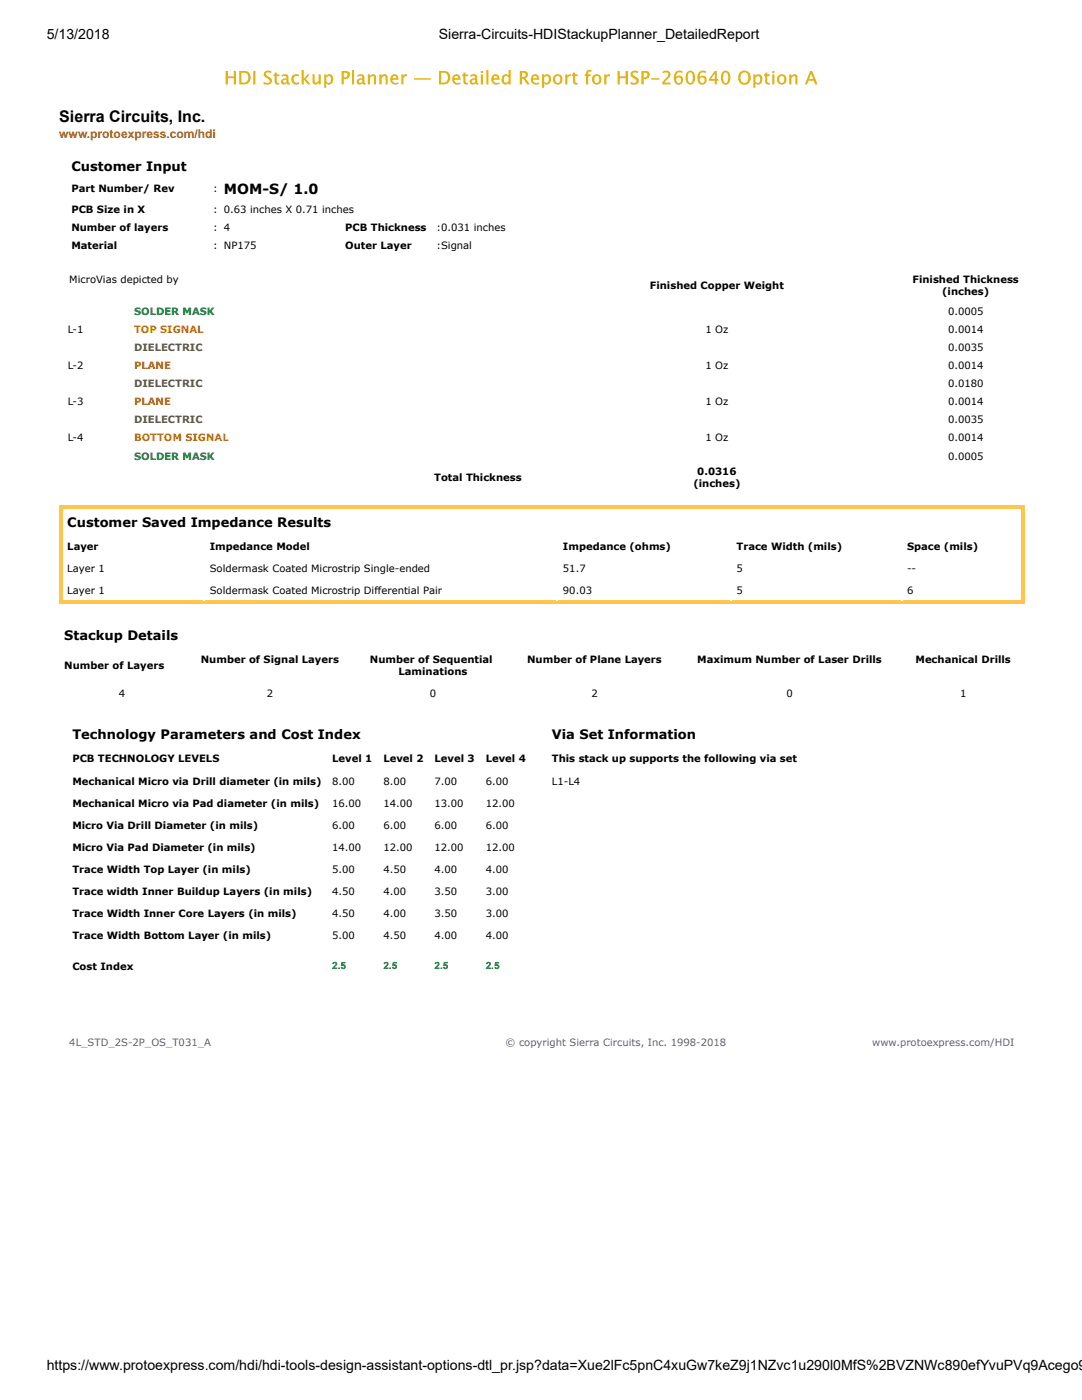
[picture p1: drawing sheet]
<svg xmlns="http://www.w3.org/2000/svg" width="216mm" height="279mm" viewBox="0 0 216 279" stroke-linecap="round" stroke-linejoin="round" font-family="sans-serif">
<defs><g id="words">
<text font-size="3.6" fill="#e1b607" x="44.7" y="16.8">HDI Stackup Planner — Detailed Report for HSP-260640 Option A</text>
<text font-size="3.2" x="11.8" y="24.4">Sierra Circuits, Inc.</text>
<g font-size="2.8">
<text x="9.3" y="7.8">5/13/2018</text>
<text x="87.6" y="7.8">Sierra-Circuits-HDIStackupPlanner_DetailedReport</text>
<text x="44.7" y="38.7">MOM-S/ 1.0</text>
<text x="9.3" y="273.4">https://www.protoexpress.com/hdi/hdi-tools-design-assistant-options-dtl_pr.jsp?data=Xue2lFc5pnC4xuGw7keZ9j1NZvc1u290l0MfS%2BVZNWc890efYvuPVq9Acego9</text>
</g>
<g font-size="2.6">
<text x="14.2" y="34.1">Customer Input</text>
<text x="13.4" y="105.1">Customer Saved Impedance Results</text>
<text x="12.8" y="127.7">Stackup Details</text>
<text x="14.4" y="147.6">Technology Parameters and Cost Index</text>
<text x="110.1" y="147.6">Via Set Information</text>
</g>
<text font-size="2.4" fill="#960" x="11.8" y="27.4">www.protoexpress.com/hdi</text>
<g font-size="2">
<text x="14.2" y="38.3">Part Number/ Rev</text>
<text x="42.5" y="38.3">:</text>
<text x="14.2" y="42.5">PCB Size in X</text>
<text x="14.2" y="46.1">Number of layers</text>
<text x="42.5" y="42.5">:</text>
<text x="42.5" y="46.1">:</text>
<text x="44.7" y="42.5">0.63 inches X 0.71 inches</text>
<text x="44.7" y="46.1">4</text>
<text x="68.9" y="46.1">PCB Thickness</text>
<text x="87.1" y="46.1">:0.031 inches</text>
<text x="14.2" y="49.7">Material</text>
<text x="42.5" y="49.7">:</text>
<text x="44.7" y="49.7">NP175</text>
<text x="68.9" y="49.7">Outer Layer</text>
<text x="87.1" y="49.7">:Signal</text>
<text x="13.8" y="56.5">MicroVias depicted by</text>
<text x="129.7" y="57.7">Finished Copper Weight</text>
<text x="182.1" y="56.5">Finished Thickness</text>
<text x="188" y="58.9">(inches)</text>
<text x="189.2" y="62.9">0.0005</text>
<text x="13.5" y="66.5">L-1</text>
<text x="140.8" y="66.5">1 Oz</text>
<text x="189.2" y="66.5">0.0014</text>
<text x="189.2" y="70.1">0.0035</text>
<text x="13.5" y="73.7">L-2</text>
<text x="140.8" y="73.7">1 Oz</text>
<text x="189.2" y="73.7">0.0014</text>
<text x="189.2" y="77.3">0.0180</text>
<text x="13.5" y="80.9">L-3</text>
<text x="140.8" y="80.9">1 Oz</text>
<text x="189.2" y="80.9">0.0014</text>
<text x="13.5" y="88.1">L-4</text>
<text x="140.8" y="88.1">1 Oz</text>
<text x="189.2" y="84.5">0.0035</text>
<text x="189.2" y="88.1">0.0014</text>
<text x="86.6" y="95.9">Total Thickness</text>
<text x="139.1" y="94.7">0.0316</text>
<text x="189.2" y="91.7">0.0005</text>
<text x="138.4" y="97.1">(inches)</text>
<text x="13.4" y="109.7">Layer</text>
<text x="41.9" y="109.7">Impedance Model</text>
<text x="112.3" y="109.7">Impedance (ohms)</text>
<text x="147" y="109.7">Trace Width (mils)</text>
<text x="181" y="109.7">Space (mils)</text>
<text x="13.4" y="114.1">Layer 1</text>
<text x="13.4" y="118.5">Layer 1</text>
<text x="41.9" y="114.1">Soldermask Coated Microstrip Single-ended</text>
<text x="41.9" y="118.5">Soldermask Coated Microstrip Differential Pair</text>
<text x="112.3" y="114.1">51.7</text>
<text x="112.3" y="118.5">90.03</text>
<text x="147" y="114.1">5</text>
<text x="147" y="118.5">5</text>
<text x="181" y="114.1">--</text>
<text x="181" y="118.5">6</text>
<text x="12.8" y="133.6">Number of Layers</text>
<text x="40.1" y="132.4">Number of Signal Layers</text>
<text x="73.8" y="132.4">Number of Sequential</text>
<text x="79.5" y="134.8">Laminations</text>
<text x="105.2" y="132.4">Number of Plane Layers</text>
<text x="139.1" y="132.4">Maximum Number of Laser Drills</text>
<text x="182.7" y="132.4">Mechanical Drills</text>
<text x="23.7" y="139.2">4</text>
<text x="53.2" y="139.2">2</text>
<text x="85.8" y="139.2">0</text>
<text x="118" y="139.2">2</text>
<text x="156.9" y="139.2">0</text>
<text x="191.6" y="139.2">1</text>
<text x="14.4" y="152.2">PCB TECHNOLOGY LEVELS</text>
<text x="66.3" y="152.2">Level 1</text>
<text x="76.5" y="152.2">Level 2</text>
<text x="86.7" y="152.2">Level 3</text>
<text x="96.9" y="152.2">Level 4</text>
<text x="110.1" y="152.2">This stack up supports the following via set</text>
<text x="14.4" y="156.6">Mechanical Micro via Drill diameter (in mils)</text>
<text x="14.4" y="161">Mechanical Micro via Pad diameter (in mils)</text>
<text x="66.3" y="156.6">8.00</text>
<text x="66.3" y="161">16.00</text>
<text x="76.5" y="156.6">8.00</text>
<text x="76.5" y="161">14.00</text>
<text x="86.7" y="156.6">7.00</text>
<text x="86.7" y="161">13.00</text>
<text x="96.9" y="156.6">6.00</text>
<text x="96.9" y="161">12.00</text>
<text x="110.1" y="156.6">L1-L4</text>
<text x="14.4" y="165.4">Micro Via Drill Diameter (in mils)</text>
<text x="66.3" y="165.4">6.00</text>
<text x="76.5" y="165.4">6.00</text>
<text x="86.7" y="165.4">6.00</text>
<text x="96.9" y="165.4">6.00</text>
<text x="14.4" y="169.8">Micro Via Pad Diameter (in mils)</text>
<text x="66.3" y="169.8">14.00</text>
<text x="76.5" y="169.8">12.00</text>
<text x="86.7" y="169.8">12.00</text>
<text x="96.9" y="169.8">12.00</text>
<text x="14.4" y="174.2">Trace Width Top Layer (in mils)</text>
<text x="14.4" y="178.6">Trace width Inner Buildup Layers (in mils)</text>
<text x="66.3" y="174.2">5.00</text>
<text x="66.3" y="178.6">4.50</text>
<text x="76.5" y="174.2">4.50</text>
<text x="76.5" y="178.6">4.00</text>
<text x="86.7" y="174.2">4.00</text>
<text x="86.7" y="178.6">3.50</text>
<text x="96.9" y="174.2">4.00</text>
<text x="96.9" y="178.6">3.00</text>
<text x="14.4" y="183">Trace Width Inner Core Layers (in mils)</text>
<text x="66.3" y="183">4.50</text>
<text x="76.5" y="183">4.00</text>
<text x="86.7" y="183">3.50</text>
<text x="96.9" y="183">3.00</text>
<text x="14.4" y="187.4">Trace Width Bottom Layer (in mils)</text>
<text x="66.3" y="187.4">5.00</text>
<text x="76.5" y="187.4">4.50</text>
<text x="86.7" y="187.4">4.00</text>
<text x="96.9" y="187.4">4.00</text>
<text x="14.4" y="193.6">Cost Index</text>
</g>
<g font-size="2" fill="#008040">
<text x="26.7" y="62.9">SOLDER MASK</text>
<text x="26.7" y="91.7">SOLDER MASK</text>
</g>
<g font-size="2" fill="#df6301">
<text x="26.7" y="66.5">TOP SIGNAL</text>
<text x="26.7" y="88.1">BOTTOM SIGNAL</text>
</g>
<g font-size="2" fill="#65691f">
<text x="26.7" y="70.1">DIELECTRIC</text>
<text x="26.7" y="77.3">DIELECTRIC</text>
<text x="26.7" y="84.5">DIELECTRIC</text>
</g>
<g font-size="2" fill="#b55000">
<text x="26.7" y="73.7">PLANE</text>
<text x="26.7" y="80.9">PLANE</text>
</g>
<g font-size="2" fill="#008000">
<text x="66.3" y="193.4">2.5</text>
<text x="76.5" y="193.4">2.5</text>
<text x="86.7" y="193.4">2.5</text>
<text x="96.9" y="193.4">2.5</text>
</g>
<g font-size="2" fill="#4343ab">
<text x="13.8" y="208.8">4L_STD_2S-2P_OS_T031_A</text>
<text x="100.9" y="208.8">© copyright Sierra Circuits, Inc. 1998-2018</text>
<text x="174" y="208.8">www.protoexpress.com/HDI</text>
</g>
</g></defs>
<g fill="#ffc54d">
<path d="M179.8 119.9h24.6v.6h-24.6z"/>
<path d="M203.8 115.5h.6v5h-.6z"/>
<path d="M145.8 119.9h34.2v.6h-34.2z"/>
</g>
<path d="M179.8 115.5h.2v4.4h-.2z" fill="#fff"/>
<path d="M111.1 119.9h34.9v.6h-34.9z" fill="#ffc54d"/>
<path d="M145.8 115.5h.2v4.4h-.2z" fill="#fff"/>
<path d="M40.7 119.9h70.6v.6h-70.6z" fill="#ffc54d"/>
<path d="M111.1 115.5h.2v4.4h-.2z" fill="#fff"/>
<g fill="#ffc54d">
<path d="M11.8 119.9h29.1v.6h-29.1z"/>
<path d="M11.8 115.5h.6v5h-.6z"/>
</g>
<path d="M40.7 115.5h.2v4.4h-.2z" fill="#fff"/>
<path d="M203.8 111.1h.6v4.4h-.6z" fill="#ffc54d"/>
<g fill="#fff">
<path d="M179.8 111.1h.2v4.4h-.2z"/>
<path d="M145.8 111.1h.2v4.4h-.2z"/>
<path d="M111.1 111.1h.2v4.4h-.2z"/>
</g>
<path d="M11.8 111.1h.6v4.4h-.6z" fill="#ffc54d"/>
<path d="M40.7 111.1h.2v4.4h-.2z" fill="#fff"/>
<path d="M203.8 106.7h.6v4.4h-.6z" fill="#ffc54d"/>
<g fill="#fff">
<path d="M179.8 106.7h.2v4.4h-.2z"/>
<path d="M145.8 106.7h.2v4.4h-.2z"/>
<path d="M111.1 106.7h.2v4.4h-.2z"/>
</g>
<path d="M11.8 106.7h.6v4.4h-.6z" fill="#ffc54d"/>
<path d="M40.7 106.7h.2v4.4h-.2z" fill="#fff"/>
<g fill="#ffc54d">
<path d="M11.8 100.9h192.6v.6h-192.6z"/>
<path d="M11.8 100.9h.6v5.8h-.6z"/>
<path d="M203.8 100.9h.6v5.8h-.6z"/>
</g>
<g fill="#fff">
<path d="M11.8 124.1h192.6v5.2h-192.6z"/>
<path d="M11.8 129.3h25.1v6.9h-25.1z"/>
<path d="M36.9 129.3h33.8v6.9h-33.8z"/>
<path d="M70.7 129.3h31.2v6.9h-31.2z"/>
<path d="M101.9 129.3h33.3v6.9h-33.3z"/>
<path d="M135.2 129.3h44.6v6.9h-44.6z"/>
<path d="M179.8 129.3h24.6v6.9h-24.6z"/>
<path d="M11.8 136.2h25.1v4.4h-25.1z"/>
<path d="M36.9 136.2h33.8v4.4h-33.8z"/>
<path d="M70.7 136.2h31.2v4.4h-31.2z"/>
<path d="M101.9 136.2h33.3v4.4h-33.3z"/>
<path d="M135.2 136.2h44.6v4.4h-44.6z"/>
<path d="M179.8 136.2h24.6v4.4h-24.6z"/>
<path d="M179.8 136.2h.2v4.4h-.2z"/>
<path d="M135.2 136.2h.2v4.4h-.2z"/>
<path d="M101.9 136.2h.2v4.4h-.2z"/>
<path d="M70.7 136.2h.2v4.4h-.2z"/>
<path d="M36.9 136.2h.2v4.4h-.2z"/>
<path d="M179.8 129.3h.2v6.9h-.2z"/>
<path d="M135.2 129.3h.2v6.9h-.2z"/>
<path d="M101.9 129.3h.2v6.9h-.2z"/>
<path d="M70.7 129.3h.2v6.9h-.2z"/>
<path d="M36.9 129.3h.2v6.9h-.2z"/>
<path d="M12.4 143h95.1v54.8h-95.1z"/>
<path d="M13.4 144h92.7v5.2h-92.7z"/>
<path d="M13.4 149.2h51.9v4.4h-51.9z"/>
<path d="M65.3 149.2h10.2v4.4h-10.2z"/>
<path d="M75.5 149.2h10.2v4.4h-10.2z"/>
<path d="M85.7 149.2h10.2v4.4h-10.2z"/>
<path d="M95.9 149.2h10.2v4.4h-10.2z"/>
<path d="M13.4 153.6h51.9v4.4h-51.9z"/>
<path d="M65.3 153.6h10.2v4.4h-10.2z"/>
<path d="M75.5 153.6h10.2v4.4h-10.2z"/>
<path d="M85.7 153.6h10.2v4.4h-10.2z"/>
<path d="M95.9 153.6h10.2v4.4h-10.2z"/>
<path d="M13.4 158h51.9v4.4h-51.9z"/>
<path d="M65.3 158h10.2v4.4h-10.2z"/>
<path d="M75.5 158h10.2v4.4h-10.2z"/>
<path d="M85.7 158h10.2v4.4h-10.2z"/>
<path d="M95.9 158h10.2v4.4h-10.2z"/>
<path d="M13.4 162.4h51.9v4.4h-51.9z"/>
<path d="M65.3 162.4h10.2v4.4h-10.2z"/>
<path d="M75.5 162.4h10.2v4.4h-10.2z"/>
<path d="M85.7 162.4h10.2v4.4h-10.2z"/>
<path d="M95.9 162.4h10.2v4.4h-10.2z"/>
<path d="M13.4 166.8h51.9v4.4h-51.9z"/>
<path d="M65.3 166.8h10.2v4.4h-10.2z"/>
<path d="M75.5 166.8h10.2v4.4h-10.2z"/>
<path d="M85.7 166.8h10.2v4.4h-10.2z"/>
<path d="M95.9 166.8h10.2v4.4h-10.2z"/>
<path d="M13.4 171.2h51.9v4.4h-51.9z"/>
<path d="M65.3 171.2h10.2v4.4h-10.2z"/>
<path d="M75.5 171.2h10.2v4.4h-10.2z"/>
<path d="M85.7 171.2h10.2v4.4h-10.2z"/>
<path d="M95.9 171.2h10.2v4.4h-10.2z"/>
<path d="M13.4 175.6h51.9v4.4h-51.9z"/>
<path d="M65.3 175.6h10.2v4.4h-10.2z"/>
<path d="M75.5 175.6h10.2v4.4h-10.2z"/>
<path d="M85.7 175.6h10.2v4.4h-10.2z"/>
<path d="M95.9 175.6h10.2v4.4h-10.2z"/>
<path d="M13.4 180h51.9v4.4h-51.9z"/>
<path d="M65.3 180h10.2v4.4h-10.2z"/>
<path d="M75.5 180h10.2v4.4h-10.2z"/>
<path d="M85.7 180h10.2v4.4h-10.2z"/>
<path d="M95.9 180h10.2v4.4h-10.2z"/>
<path d="M13.4 184.4h51.9v4.4h-51.9z"/>
<path d="M65.3 184.4h10.2v4.4h-10.2z"/>
<path d="M75.5 184.4h10.2v4.4h-10.2z"/>
<path d="M85.7 184.4h10.2v4.4h-10.2z"/>
<path d="M95.9 184.4h10.2v4.4h-10.2z"/>
<path d="M13.4 188.8h51.9v8h-51.9z"/>
<path d="M65.3 188.8h10.2v8h-10.2z"/>
<path d="M75.5 188.8h10.2v8h-10.2z"/>
<path d="M85.7 188.8h10.2v8h-10.2z"/>
<path d="M95.9 188.8h10.2v8h-10.2z"/>
<path d="M109.1 144h51.1v5.2h-51.1z"/>
<path d="M109.1 153.6h51.1v9.2h-51.1z"/>
<path d="M12.4 197.8h148.8v4.4h-148.8z"/>
<path d="M107.1 143h1v54.8h-1z"/>
<path d="M13.6 30.9h141.8v4.4h-141.8z"/>
<path d="M13.6 35.3h28.3v4.6h-28.3z"/>
<path d="M41.9 35.3h2.2v4.6h-2.2z"/>
<path d="M44.1 35.3h111.3v4.6h-111.3z"/>
<path d="M13.6 39.9h28.3v3.6h-28.3z"/>
<path d="M41.9 39.9h2.2v3.6h-2.2z"/>
<path d="M44.1 39.9h111.3v3.6h-111.3z"/>
<path d="M13.6 43.5h28.3v3.6h-28.3z"/>
<path d="M41.9 43.5h2.2v3.6h-2.2z"/>
<path d="M44.1 43.5h24v3.6h-24z"/>
<path d="M68.1 43.5h18.4v3.6h-18.4z"/>
<path d="M86.5 43.5h68.9v3.6h-68.9z"/>
<path d="M13.6 47.1h28.3v3.6h-28.3z"/>
<path d="M41.9 47.1h2.2v3.6h-2.2z"/>
<path d="M44.1 47.1h24v3.6h-24z"/>
<path d="M68.1 47.1h18.4v3.6h-18.4z"/>
<path d="M86.5 47.1h68.9v3.6h-68.9z"/>
<path d="M67.9 47.1h.4v3.6h-.4z"/>
<path d="M67.9 43.5h.4v3.6h-.4z"/>
</g>
<use href="#words"/>
</svg>
